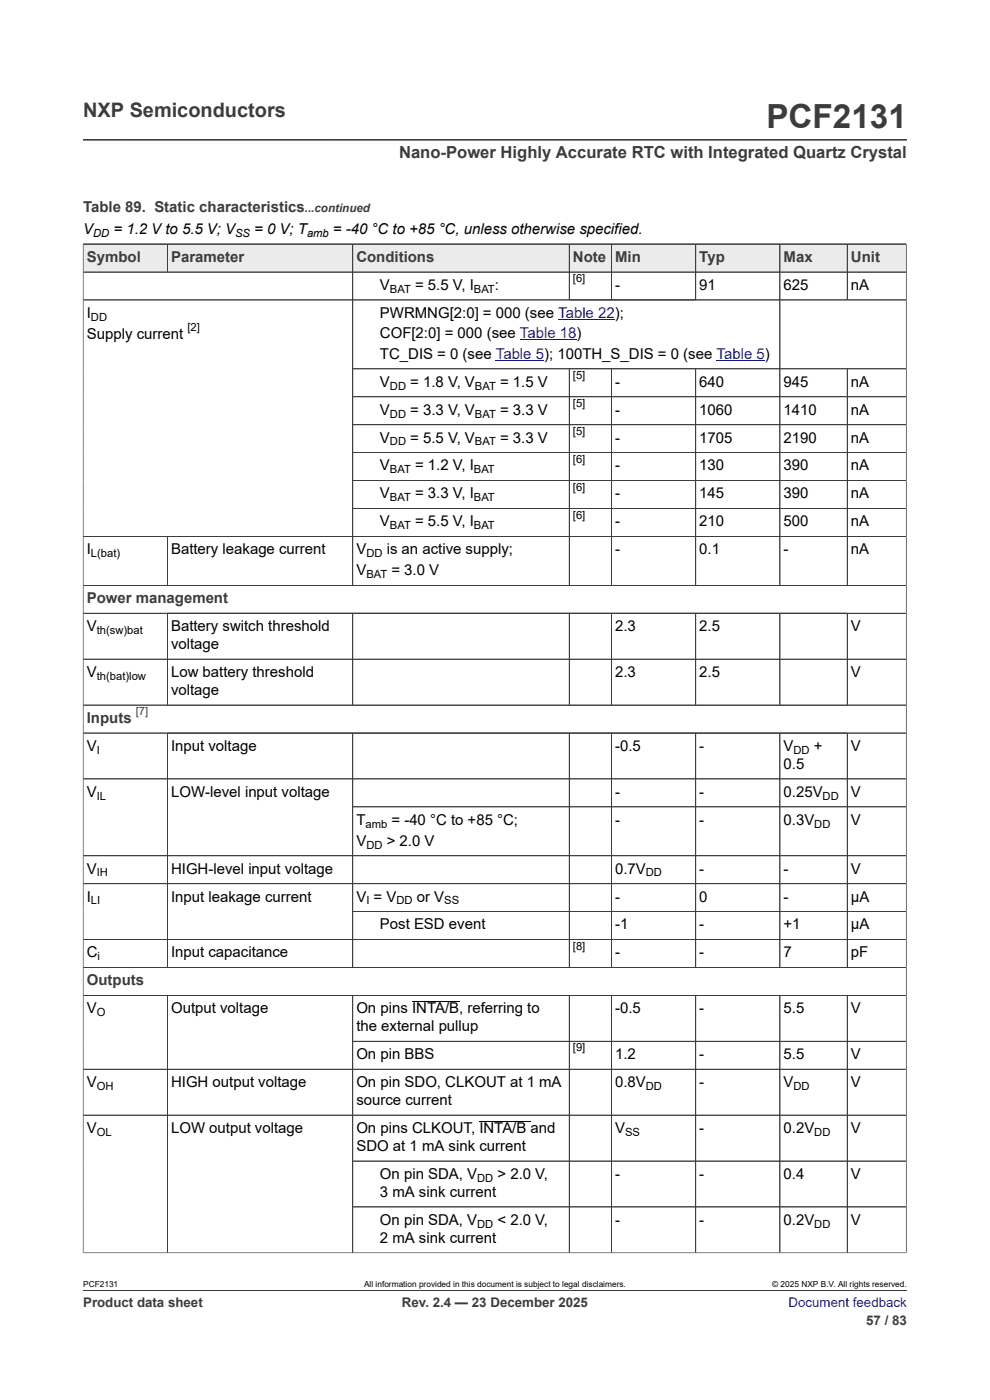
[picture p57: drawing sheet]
<svg xmlns="http://www.w3.org/2000/svg" width="210mm" height="297mm" viewBox="0 0 210 297" stroke-linecap="round" stroke-linejoin="round" font-family="sans-serif">
<defs><g id="words">
<text font-size="7.1" fill="#3c3c3c" x="162.6" y="27.2">PCF2131</text>
<text font-size="4.2" fill="#3c3c3c" x="17.6" y="24.8">NXP Semiconductors</text>
<text font-size="3.5" fill="#3c3c3c" x="84.6" y="33.5">Nano-Power Highly Accurate RTC with Integrated Quartz Crystal</text>
<g font-size="3.2" fill="#3c3c3c">
<text x="17.6" y="45.1">Table 89. Static characteristics</text>
<text x="18.4" y="55.6">Symbol</text>
<text x="36.3" y="55.6">Parameter</text>
<text x="75.6" y="55.6">Conditions</text>
<text x="121.5" y="55.6">Note</text>
<text x="130.5" y="55.6">Min</text>
<text x="148.3" y="55.6">Typ</text>
<text x="166.2" y="55.6">Max</text>
<text x="180.5" y="55.6">Unit</text>
<text x="18.4" y="128">Power management</text>
<text x="18.4" y="153.4">Inputs</text>
<text x="18.4" y="209">Outputs</text>
</g>
<g font-size="3.2">
<text x="17.6" y="49.6">V</text>
<text x="24.1" y="49.6">= 1.2 V to 5.5 V; V</text>
<text x="53.9" y="49.6">= 0 V; T</text>
<text x="70.6" y="49.6">= -40 °C to +85 °C, unless otherwise specified.</text>
<text x="80.6" y="61.5">V</text>
<text x="88" y="61.5">= 5.5 V, I</text>
<text x="105" y="61.5">:</text>
<text x="130.5" y="61.5">-</text>
<text x="148.3" y="61.5">91</text>
<text x="166.2" y="61.5">625</text>
<text x="180.5" y="61.5">nA</text>
<text x="18.4" y="67.4">I</text>
<text x="18.4" y="71.9">Supply current</text>
<text x="80.6" y="67.4">PWRMNG[2:0] = 000 (see Table 22);</text>
<text x="80.6" y="71.8">COF[2:0] = 000 (see Table 18)</text>
<text x="80.6" y="76.1">TC_DIS = 0 (see Table 5); 100TH_S_DIS = 0 (see Table 5)</text>
<text x="80.6" y="82">V</text>
<text x="87" y="82">= 1.8 V, V</text>
<text x="106.1" y="82">= 1.5 V</text>
<text x="130.5" y="82">-</text>
<text x="148.3" y="82">640</text>
<text x="166.2" y="82">945</text>
<text x="180.5" y="82">nA</text>
<text x="80.6" y="88">V</text>
<text x="87" y="88">= 3.3 V, V</text>
<text x="106.1" y="88">= 3.3 V</text>
<text x="130.5" y="88">-</text>
<text x="148.3" y="88">1060</text>
<text x="166.2" y="88">1410</text>
<text x="180.5" y="88">nA</text>
<text x="80.6" y="93.9">V</text>
<text x="87" y="93.9">= 5.5 V, V</text>
<text x="106.1" y="93.9">= 3.3 V</text>
<text x="130.5" y="93.9">-</text>
<text x="148.3" y="93.9">1705</text>
<text x="166.2" y="93.9">2190</text>
<text x="180.5" y="93.9">nA</text>
<text x="80.6" y="99.8">V</text>
<text x="88" y="99.8">= 1.2 V, I</text>
<text x="130.5" y="99.8">-</text>
<text x="148.3" y="99.8">130</text>
<text x="166.2" y="99.8">390</text>
<text x="180.5" y="99.8">nA</text>
<text x="80.6" y="105.7">V</text>
<text x="88" y="105.7">= 3.3 V, I</text>
<text x="130.5" y="105.7">-</text>
<text x="148.3" y="105.7">145</text>
<text x="166.2" y="105.7">390</text>
<text x="180.5" y="105.7">nA</text>
<text x="80.6" y="111.7">V</text>
<text x="88" y="111.7">= 5.5 V, I</text>
<text x="130.5" y="111.7">-</text>
<text x="148.3" y="111.7">210</text>
<text x="166.2" y="111.7">500</text>
<text x="180.5" y="111.7">nA</text>
<text x="18.4" y="117.6">I</text>
<text x="36.3" y="117.6">Battery leakage current</text>
<text x="75.6" y="117.6">V</text>
<text x="82" y="117.6">is an active supply;</text>
<text x="130.5" y="117.6">-</text>
<text x="148.3" y="117.6">0.1</text>
<text x="166.2" y="117.6">-</text>
<text x="180.5" y="117.6">nA</text>
<text x="75.6" y="122">V</text>
<text x="83" y="122">= 3.0 V</text>
<text x="18.4" y="133.9">V</text>
<text x="36.3" y="133.9">Battery switch threshold</text>
<text x="36.3" y="137.7">voltage</text>
<text x="130.5" y="133.9">2.3</text>
<text x="148.3" y="133.9">2.5</text>
<text x="180.5" y="133.9">V</text>
<text x="18.4" y="143.6">V</text>
<text x="36.3" y="143.6">Low battery threshold</text>
<text x="130.5" y="143.6">2.3</text>
<text x="148.3" y="143.6">2.5</text>
<text x="180.5" y="143.6">V</text>
<text x="36.3" y="147.4">voltage</text>
<text x="18.4" y="159.3">V</text>
<text x="36.3" y="159.3">Input voltage</text>
<text x="130.5" y="159.3">-0.5</text>
<text x="148.3" y="159.3">-</text>
<text x="166.2" y="159.3">V</text>
<text x="172.6" y="159.3">+</text>
<text x="180.5" y="159.3">V</text>
<text x="166.2" y="163.1">0.5</text>
<text x="18.4" y="169">V</text>
<text x="36.3" y="169">LOW-level input voltage</text>
<text x="130.5" y="169">-</text>
<text x="148.3" y="169">-</text>
<text x="166.2" y="169">0.25V</text>
<text x="180.5" y="169">V</text>
<text x="75.6" y="175">T</text>
<text x="75.6" y="179.4">V</text>
<text x="82" y="179.4">&gt; 2.0 V</text>
<text x="83" y="175">= -40 °C to +85 °C;</text>
<text x="130.5" y="175">-</text>
<text x="148.3" y="175">-</text>
<text x="166.2" y="175">0.3V</text>
<text x="180.5" y="175">V</text>
<text x="18.4" y="185.3">V</text>
<text x="36.3" y="185.3">HIGH-level input voltage</text>
<text x="130.5" y="185.3">0.7V</text>
<text x="148.3" y="185.3">-</text>
<text x="166.2" y="185.3">-</text>
<text x="180.5" y="185.3">V</text>
<text x="18.4" y="191.3">I</text>
<text x="36.3" y="191.3">Input leakage current</text>
<text x="75.6" y="191.3">V = V</text>
<text x="88.4" y="191.3">or V</text>
<text x="130.5" y="191.3">-</text>
<text x="148.3" y="191.3">0</text>
<text x="166.2" y="191.3">-</text>
<text x="180.5" y="191.3">µA</text>
<text x="80.6" y="197.2">Post ESD event</text>
<text x="130.5" y="197.2">-1</text>
<text x="148.3" y="197.2">-</text>
<text x="166.2" y="197.2">+1</text>
<text x="180.5" y="197.2">µA</text>
<text x="18.4" y="203.1">C</text>
<text x="36.3" y="203.1">Input capacitance</text>
<text x="130.5" y="203.1">-</text>
<text x="148.3" y="203.1">-</text>
<text x="166.2" y="203.1">7</text>
<text x="180.5" y="203.1">pF</text>
<text x="18.4" y="215">V</text>
<text x="36.3" y="215">Output voltage</text>
<text x="75.6" y="215">On pins INTA/B, referring to</text>
<text x="130.5" y="215">-0.5</text>
<text x="148.3" y="215">-</text>
<text x="166.2" y="215">5.5</text>
<text x="180.5" y="215">V</text>
<text x="75.6" y="218.8">the external pullup</text>
<text x="75.6" y="224.7">On pin BBS</text>
<text x="130.5" y="224.7">1.2</text>
<text x="148.3" y="224.7">-</text>
<text x="166.2" y="224.7">5.5</text>
<text x="180.5" y="224.7">V</text>
<text x="18.4" y="230.6">V</text>
<text x="36.3" y="230.6">HIGH output voltage</text>
<text x="75.6" y="230.6">On pin SDO, CLKOUT at 1 mA</text>
<text x="130.5" y="230.6">0.8V</text>
<text x="148.3" y="230.6">-</text>
<text x="166.2" y="230.6">V</text>
<text x="180.5" y="230.6">V</text>
<text x="75.6" y="234.4">source current</text>
<text x="18.4" y="240.4">V</text>
<text x="36.3" y="240.4">LOW output voltage</text>
<text x="75.6" y="240.4">On pins CLKOUT, INTA/B and</text>
<text x="75.6" y="244.2">SDO at 1 mA sink current</text>
<text x="130.5" y="240.4">V</text>
<text x="148.3" y="240.4">-</text>
<text x="166.2" y="240.4">0.2V</text>
<text x="180.5" y="240.4">V</text>
<text x="80.6" y="250.1">On pin SDA, V</text>
<text x="105.5" y="250.1">&gt; 2.0 V,</text>
<text x="130.5" y="250.1">-</text>
<text x="148.3" y="250.1">-</text>
<text x="166.2" y="250.1">0.4</text>
<text x="180.5" y="250.1">V</text>
<text x="80.6" y="253.9">3 mA sink current</text>
<text x="80.6" y="259.8">On pin SDA, V</text>
<text x="80.6" y="263.6">2 mA sink current</text>
<text x="105.5" y="259.8">&lt; 2.0 V,</text>
<text x="130.5" y="259.8">-</text>
<text x="148.3" y="259.8">-</text>
<text x="166.2" y="259.8">0.2V</text>
<text x="180.5" y="259.8">V</text>
</g>
<g font-size="2.8" fill="#3c3c3c">
<text x="17.6" y="277.3">Product data sheet</text>
<text x="85.3" y="277.3">Rev. 2.4 — 23 December 2025</text>
<text x="183.7" y="281">57 / 83</text>
</g>
<text font-size="2.8" fill="#00f" x="167.3" y="277.3">Document feedback</text>
<text font-size="2.5" fill="#3c3c3c" x="64.7" y="45.1">...continued</text>
<g font-size="2.4">
<text x="19.8" y="50.2">DD</text>
<text x="49.9" y="50.2">SS</text>
<text x="65.1" y="50.2">amb</text>
<text x="121.5" y="59.9">[6]</text>
<text x="82.7" y="62.1">BAT</text>
<text x="100.5" y="62.1">BAT</text>
<text x="19.3" y="68">DD</text>
<text x="39.8" y="70.2">[2]</text>
<text x="82.7" y="82.6">DD</text>
<text x="100.7" y="82.6">BAT</text>
<text x="121.5" y="80.4">[5]</text>
<text x="82.7" y="88.6">DD</text>
<text x="100.7" y="88.6">BAT</text>
<text x="121.5" y="86.3">[5]</text>
<text x="82.7" y="94.5">DD</text>
<text x="100.7" y="94.5">BAT</text>
<text x="121.5" y="92.2">[5]</text>
<text x="82.7" y="100.4">BAT</text>
<text x="100.5" y="100.4">BAT</text>
<text x="121.5" y="98.2">[6]</text>
<text x="82.7" y="106.4">BAT</text>
<text x="100.5" y="106.4">BAT</text>
<text x="121.5" y="104.1">[6]</text>
<text x="82.7" y="112.3">BAT</text>
<text x="100.5" y="112.3">BAT</text>
<text x="121.5" y="110">[6]</text>
<text x="19.3" y="118.2">L(bat)</text>
<text x="77.7" y="118.2">DD</text>
<text x="77.7" y="122.7">BAT</text>
<text x="20.5" y="134.5">th(sw)bat</text>
<text x="20.5" y="144.2">th(bat)low</text>
<text x="20.5" y="159.9">I</text>
<text x="168.3" y="159.9">DD</text>
<text x="20.5" y="169.6">IL</text>
<text x="174.5" y="169.6">DD</text>
<text x="77.5" y="175.6">amb</text>
<text x="172.7" y="175.6">DD</text>
<text x="20.5" y="185.9">IH</text>
<text x="77.7" y="180">DD</text>
<text x="137" y="185.9">DD</text>
<text x="19.3" y="191.9">LI</text>
<text x="77.7" y="191.9">I</text>
<text x="84.1" y="191.9">DD</text>
<text x="94.2" y="191.9">SS</text>
<text x="20.7" y="203.7">i</text>
<text x="121.5" y="201.5">[8]</text>
<text x="20.5" y="215.6">O</text>
<text x="121.5" y="223.1">[9]</text>
<text x="20.5" y="231.2">OH</text>
<text x="137" y="231.2">DD</text>
<text x="168.3" y="231.2">DD</text>
<text x="20.5" y="241">OL</text>
<text x="132.6" y="241">SS</text>
<text x="172.7" y="241">DD</text>
<text x="101.2" y="250.7">DD</text>
<text x="101.2" y="260.4">DD</text>
<text x="172.7" y="260.4">DD</text>
</g>
<text font-size="2.4" fill="#3c3c3c" x="28.8" y="151.7">[7]</text>
<g font-size="1.8">
<text x="17.6" y="273.1">PCF2131</text>
<text x="77.2" y="273.1">All information provided in this document is subject to legal disclaimers.</text>
<text x="163.8" y="273.1">© 2025 NXP B.V. All rights reserved.</text>
</g>
</g></defs>
<path d="M17.6 29.7h174.8M17.6 51.8h174.6" fill="none" stroke="#3c3c3c" stroke-width=".21"/>
<path d="M17.7 51.9h17.7v5.7h-17.7z" fill="#ebebeb"/>
<path d="M17.6 51.8h17.9v5.9h-17.9z" fill="none" stroke="#3c3c3c" stroke-width=".21"/>
<path d="M35.6 51.9h39.1v5.7h-39.1z" fill="#ebebeb"/>
<path d="M35.5 51.8h39.3v5.9h-39.3z" fill="none" stroke="#3c3c3c" stroke-width=".21"/>
<path d="M74.9 51.9h45.8v5.7h-45.8z" fill="#ebebeb"/>
<path d="M74.8 51.8h46v5.9h-46z" fill="none" stroke="#3c3c3c" stroke-width=".21"/>
<path d="M120.8 51.9h8.8v5.7h-8.8z" fill="#ebebeb"/>
<path d="M120.8 51.8h8.9v5.9h-8.9z" fill="none" stroke="#3c3c3c" stroke-width=".21"/>
<path d="M129.8 51.9h17.7v5.7h-17.7z" fill="#ebebeb"/>
<path d="M129.7 51.8h17.9v5.9h-17.9z" fill="none" stroke="#3c3c3c" stroke-width=".21"/>
<path d="M147.6 51.9h17.8v5.7h-17.8z" fill="#ebebeb"/>
<path d="M147.6 51.8h17.8v5.9h-17.8z" fill="none" stroke="#3c3c3c" stroke-width=".21"/>
<path d="M165.5 51.9h14.2v5.7h-14.2z" fill="#ebebeb"/>
<path d="M165.4 51.8h14.3v5.9h-14.3z" fill="none" stroke="#3c3c3c" stroke-width=".21"/>
<path d="M179.8 51.9h12.4v5.7h-12.4z" fill="#ebebeb"/>
<g fill="none" stroke="#3c3c3c" stroke-width=".21">
<path d="M17.6 51.8h174.6v214.1M17.6 51.9v214M35.5 51.9v5.7M74.8 51.9v72.3M120.8 51.9v11.7M129.7 51.9v11.7M147.6 51.9v11.7M165.4 51.9v72.3M179.7 51.8v11.8M192.2 57.7h-174.6M17.6 63.6h174.6M74.8 78.2h117.4"/>
<path d="M120.8 78.2v46M129.7 78.2v46M147.6 78.2v46M179.7 78.2v46M74.8 90.1h117.4M74.8 96h117.4M192.2 84.2h-117.4M17.6 113.8h174.6M35.5 113.8v10.4M74.8 102h117.4M192.2 107.9h-117.4M17.6 124.2h174.6"/>
<path d="M17.6 130.1h174.6M17.6 139.8h174.6M35.5 130.1v19.5M74.8 130.1v19.5M120.8 130.1v19.5M129.7 130.1v19.5M147.6 130.1v19.5M165.4 130.1v19.5M179.7 130.1v19.5M17.6 149.6h174.6M17.6 155.5h174.6M35.5 155.5v49.7"/>
<path d="M74.8 155.5v49.7M120.8 155.5v49.7M129.7 155.5v49.7M147.6 155.5v49.7M165.4 155.5v49.7M179.7 155.5v49.7M17.6 165.2h174.6M74.8 171.2h117.4M17.6 181.5h174.6M17.6 187.5h174.6M17.6 199.3h174.6M74.8 193.4h117.4"/>
<path d="M17.6 205.2h174.6M17.6 211.2h174.6M35.5 211.2v54.6M74.8 211.2v54.6M120.8 211.2v54.6M129.7 211.2v54.6M147.6 211.2v54.6M165.4 211.2v54.6M179.7 211.2v54.6M17.6 226.8h174.6M17.6 236.6h174.6M74.8 220.9h117.4"/>
<path d="M74.8 246.3h117.4M74.8 256h117.4M17.6 273.8h174.8M192.3 265.8h-174.7"/>
</g>
<path d="M105.2 76.4h10.2M110.3 72.1h12M118.4 67.8h12M152 76.4h10.2" fill="none" stroke="#00f" stroke-width=".21"/>
<path d="M87.4 212.5h10M101.7 237.9h10.8" fill="none" stroke="#000" stroke-width=".21"/>
<use href="#words"/>
</svg>
